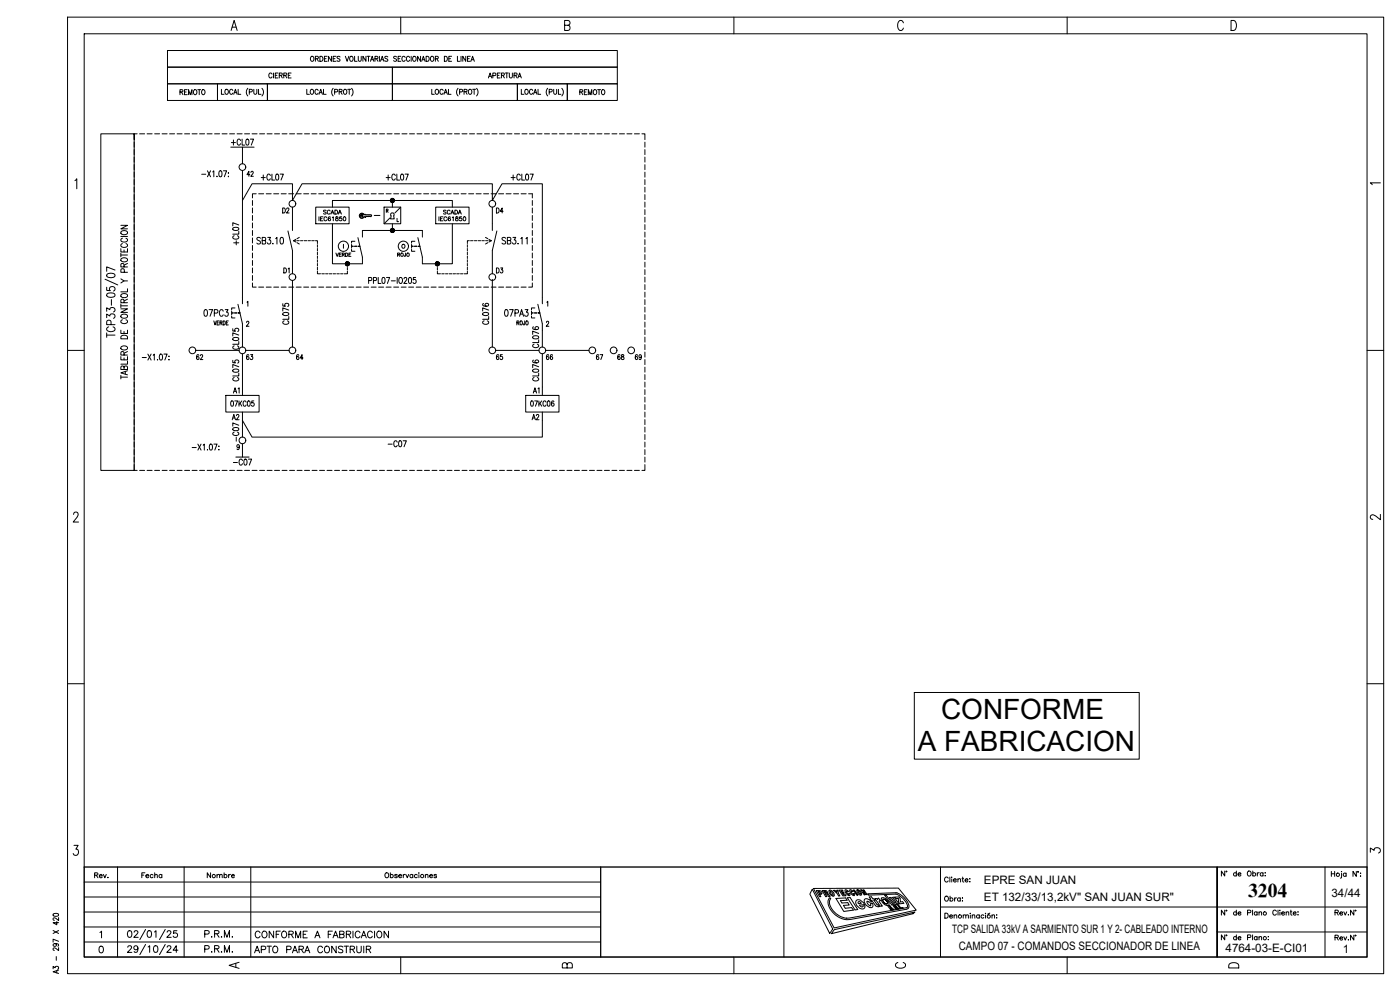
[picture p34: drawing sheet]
<svg xmlns="http://www.w3.org/2000/svg" width="420mm" height="297mm" viewBox="0 0 420 297" stroke-linecap="round" stroke-linejoin="round" font-family="sans-serif">
<defs><g id="words">
<g font-size="8.4">
<text x="282.4" y="215.8">CONFORME</text>
<text x="275.5" y="225.5">A FABRICACION</text>
</g>
<text font-size="5.9" x="374.6" y="269.1">3204</text>
<g font-size="5.3">
<text x="75.5" y="287.2">APTO PARA CONSTRUIR</text>
<text x="75.8" y="282.6">CONFORME A FABRICACION</text>
</g>
<g font-size="4.9">
<text x="68.4" y="44.8">+CL07</text>
<text x="77.6" y="55.4">+CL07</text>
<text x="115" y="55.4">+CL07</text>
<text x="152.4" y="55.4">+CL07</text>
<text x="87.8" y="65.3" transform="rotate(-90 87.8 65.3)">D2</text>
<text x="148.2" y="65.3">D4</text>
<text x="73" y="74.8" transform="rotate(-90 73 74.8)">+CL07</text>
<text x="152" y="83.3" transform="rotate(-90 152 83.3)">D3</text>
<text x="60.3" y="96">07PC3</text>
<text x="150.6" y="96">07PA3</text>
<text x="73" y="119.2" transform="rotate(-90 73 119.2)">A1</text>
<text x="159.1" y="119.2">A1</text>
<text x="73" y="133.7" transform="rotate(-90 73 133.7)">-C07</text>
<text x="115.7" y="135.1">-C07</text>
<text x="69.1" y="140.8">-C07</text>
<text x="410.3" y="157.3">2</text>
<text x="410.3" y="257.2">3</text>
<text x="67.7" y="291.7">A</text>
<text x="167.9" y="291.7">B</text>
<text x="267.8" y="291.7">C</text>
<text x="367.9" y="291.7">D</text>
</g>
<g font-size="4.4">
<text x="173.2" y="29.6">REMOTO</text>
<text x="73.4" y="54">42</text>
<text x="87.8" y="83.3" transform="rotate(-90 87.8 83.3)">D1</text>
<text x="58.2" y="109">62</text>
<text x="73" y="109">63</text>
<text x="88.2" y="109">64</text>
<text x="148.2" y="109">65</text>
<text x="163" y="109">66</text>
<text x="178.2" y="109">67</text>
<text x="184.5" y="109">68</text>
<text x="189.8" y="109">69</text>
<text x="68.8" y="127">A2</text>
<text x="158.8" y="127">A2</text>
<text x="27.5" y="264.6">Rev.</text>
<text x="41.6" y="264.6">Fecha</text>
<text x="61.4" y="264.6">Nombre</text>
</g>
<g font-size="3.5">
<text x="410.3" y="56.8">1</text>
<text x="295.3" y="265.3">EPRE SAN JUAN</text>
<text x="399.6" y="269.1">34/44</text>
<text x="295.3" y="270.3">ET 132/33/13,2kV&quot; SAN JUAN SUR&quot;</text>
<text x="285.8" y="279.8">TCP SALIDA 33kV A SARMIENTO SUR 1 Y 2- CABLEADO INTERNO</text>
<text x="287.8" y="284.9">CAMPO 07 - COMANDOS SECCIONADOR DE LINEA</text>
<text x="367.8" y="285.7">4764-03-E-CI01</text>
<text x="403" y="285.9">1</text>
</g>
</g></defs>
<!-- layer: 0 -->
<g fill="none" stroke="#000" stroke-width=".3">
<path d="M20.3 5.1h395v287h-395zM25.3 10.1h385v277h-385zM69.4 9.1l.9-3 .9 3M69.7 8.1h1.1M120.3 5.1v5M169.5 7.6h1a.73 .73 0 0 0 .6-.7 .73 .73 0 0 0-.6-.8h-1v3h1a.81 .81 0 0 0 .6-.7 .81 .81 0 0 0-.6-.8M220.3 5.1v5M271.1 6.9a.8 .8 0 0 0-1.2-.6 2 2 0 0 0 .2 2.8 .86 .86 0 0 0 1-.7M320.3 5.1v5M369.5 6.1h.8a1.76 1.76 0 0 1 0 3h-.8zM22.5 54.2l.5-.6v3M40.3 42.7v1.5"/>
<path d="M40.3 44.9v1.5M40.3 47.1v1.5M40.3 49.4v1.5M40.3 51.6v1.5M40.3 53.9v1.5M40.3 56.2v1.4M40.3 58.4v1.5M41.2 40.2h-.9v100.9h-10v-100.9h10v1.7M41.9 40.2h1.5M44.1 40.2h1.5M46.4 40.2h1.5M48.7 40.2h1.5"/>
<path d="M50.9 40.2h1.5M53.1 40.2h1.5M55.4 40.2h1.5M57.7 40.2h1.5M59.9 40.2h1.5M60.5 52.3h1.3M62.2 40.2h1.4M62.2 51.2l1 1.8M63.2 51.2l-1 1.8M63.8 51.6l.4-.4v1.8M64.4 40.2h1.5M65.1 52.9v.1z"/>
<path d="M65.9 51.3l.2-.1a1.02 1.02 0 0 1 0 1.8l-.4-.3v-.4zM66.6 40.2h1.5M67 51.2h1l-.7 1.8M68.6 51.8v.2zM68.6 52.9v.1zM72.8 44.2v4.9M72.8 51.1v40M76.9 58.1h-1.1v1.3M77.6 58.1h1.5M77.9 40.2h1.5M79.9 58.1h1.5M80.2 40.2h1.5"/>
<path d="M82.1 58.1h1.5M82.4 40.2h1.5M84.4 58.1h1.5M84.7 40.2h1.4M86.6 58.1h1.5M86.9 40.2h1.5M88.9 58.1h1.5M89.1 40.2h1.5M91.1 58.1h1.5M91.4 40.2h1.5M93.4 58.1h1.5M93.7 40.2h1.5"/>
<path d="M95.6 58.1h1.5M95.9 40.2h1.5M97.9 58.1h1.5M98.1 40.2h1.5M100.1 58.1h1.5M100.4 40.2h1.5M102.4 58.1h1.5M102.7 40.2h1.5M104.6 58.1h1.5M104.9 40.2h1.5M106.9 58.1h1.5M107.2 40.2h1.4"/>
<path d="M109.1 58.1h1.5M109.4 40.2h1.5M111.4 58.1h1.5M111.6 40.2h1.5M113.6 58.1h1.5M113.9 40.2h1.5M115.9 58.1h1.5M116.2 40.2h1.5M118.1 58.1h1.5M118.4 40.2h1.5M120.4 58.1h1.5M120.6 40.2h1.5"/>
<path d="M122.6 58.1h1.5M122.9 40.2h1.5M124.9 58.1h1.5M125.2 40.2h1.5M127.1 58.1h1.5M127.4 40.2h1.5M129.4 58.1h1.5M129.7 40.2h1.4M131.6 58.1h1.5M131.9 40.2h1.5M133.9 58.1h1.5M134.1 40.2h1.6"/>
<path d="M136.1 58.1h1.5M136.4 40.2h1.5M138.4 58.1h1.5M138.7 40.2h1.5M140.6 58.1h1.5M140.9 40.2h1.5M142.9 58.1h1.5M143.1 40.2h1.5M145.1 58.1h1.5M145.4 40.2h1.5M147.4 58.1h1.5M147.7 40.2h1.5"/>
<path d="M149.6 58.1h1.5M149.9 40.2h1.5M151.9 58.1h1.5M152.1 40.2h1.5M154.1 58.1h1.5M154.4 40.2h1.5M156.4 58.1h1.5M156.6 40.2h1.6M158.6 58.1h1.2v1.3M158.9 40.2h1.5M161.2 40.2h1.5M163.4 40.2h1.5"/>
<path d="M165.6 40.2h1.5M167.9 40.2h1.5M170.2 40.2h1.5M172.4 40.2h1.5M174.6 40.2h1.5M176.9 40.2h1.5M179.1 40.2h1.6M181.4 40.2h1.5M183.7 40.2h1.4M185.9 40.2h1.5M188.1 40.2h1.5M190.4 40.2h1.5"/>
<path d="M192.7 40.2h.8v1.7M193.5 42.7v1.5M193.5 44.9v1.5M193.5 47.1v1.5M193.5 49.4v1.5M193.5 51.6v1.5M193.5 53.9v1.5M193.5 56.2v1.4M193.5 58.4v1.5M40.3 60.6v1.5M40.3 62.9v1.5M40.3 65.2v1.5"/>
<path d="M40.3 67.4v1.5M40.3 69.6v1.5M40.3 71.9v1.5M40.3 74.1v1.5M40.3 76.4v1.5M40.3 78.7v1.4M72.8 60.2l2.8-5.1h12.2v5.1l2.8-5.1h57.2v5.1l2.9-5.1h12.1v36M75.8 60.2v1.4M75.8 62.4v1.5M75.8 64.6v1.5M75.8 66.9v1.5M75.8 69.2v1.5"/>
<path d="M75.8 71.4v1.5M75.8 73.6v1.5M75.8 75.9v1.5M75.8 78.1v1.6M78.2 71.5l-.4-.3-.7 .3 .2 .5 .9 .6v.3l-.4 .3-.7-.3M78.7 72.2l.9-.1v-.8l-.9-.1v2l1-.2v-.6l-.3-.2M80.4 71.2h.8l-.5 .8a.59 .59 0 0 1 .5 .9 .59 .59 0 0 1-1-.1M81.9 73v.2zM82.7 71.6l.4-.4v2M84.3 71.3h.6l.1 .3v1.2l-.4 .4-.3-.1-.2-.3-.1-.7zM86.4 69.3l1.4 5.8v7M87.8 62.1v7.1"/>
<path d="M88.1 72.2l.7 .4M88.1 72.2h.6M88.8 71.8l-.7 .4M89.1 72.2h.7M89.1 72.8l.7 .4M89.8 71.2l-.7 .4M90.2 72.2h.7M91.3 72.2h.7M92.4 72.2h.8M93.5 72.2h.8M94.7 72.2h.6v.9M94.8 62.1h10v5h-10z"/>
<path d="M95.3 73.4v.8M95.3 74.5v.8M95.3 75.7v.7M95.3 76.8v.8M95.3 77.9v.8M95.3 79.1v.7M95.7 65v1.3M96.2 65.6h.5M96.9 65h-.7v1.3h.7M97.9 63.2l-.7-.1-.1 .3 .7 .3 .1 .4-.3 .1-.5-.1M98.1 65.3a.43 .43 0 0 0-.5-.3 .43 .43 0 0 0-.4 .5 .49 .49 0 0 0 .2 .6 .49 .49 0 0 0 .6 0l.1-.1M99.1 63.3a.44 .44 0 0 0-.5-.2 .44 .44 0 0 0-.4 .4v.3a.44 .44 0 0 0 .4 .4 .44 .44 0 0 0 .5-.2"/>
<path d="M99.2 65.2l-.1-.1a.52 .52 0 0 0-.7 .5 .52 .52 0 0 0 .8 .5 .37 .37 0 0 0-.2-.6 .37 .37 0 0 0-.5 .3M99.3 64.2l.5-1.1 .4 1.1M99.5 63.8h.5M99.7 65.3l.3-.3v1.3M99.8 62.1v-1.9h36v1.9M99.8 67.1v12h9v-1.9l-1.4-5.9M100.5 63.1h.4a.63 .63 0 0 1 .4 .5 .63 .63 0 0 1-.4 .6h-.4zM100.8 75.9l.4 1 .4-1M100.8 65.1v.3a.49 .49 0 0 1 .6 .2 .49 .49 0 0 1 0 .6l-.4 .1-.3-.3 .2-.4 .5-.3v-.2zM101.5 64.2l.5-1.1 .5 1.1M101.7 63.8h.6M101.8 76.4h.4"/>
<path d="M102.4 75.9h-.6v1h.6M102.5 65h-.5l-.1 .6a.43 .43 0 0 1 .7 0 .43 .43 0 0 1-.1 .6 .43 .43 0 0 1-.7-.2M102.7 76.4l.6-.1v-.3l-.6-.1v1M103 76.4l.4 .5M103.1 73.3v1.2M103.7 75.9h.3a.54 .54 0 0 1 .4 .5 .54 .54 0 0 1-.4 .5h-.3zM104.3 79.1v.8M104.7 76.4h.4M105.3 75.9h-.6v1h.6M105.5 74.8v.6h1M105.5 73.3v.6h.5h-.5v.6M106.4 73.9h.7"/>
<path d="M106.5 72.4h-1v.6M107.5 73.9h.5h-.5M108 64.3l.7-.3 .6 .4h2.1l.1 .2-.2 .4-1.3-.1-.3 .4-.4-.3a.78 .78 0 0 1-1.1 .4 .78 .78 0 0 1-.2-1.1zM108.6 64.3h.3v.8h-.3zM108.8 71.1v-1.9h18v1.9M109.2 64.4a.69 .69 0 0 0-1-.2 .69 .69 0 0 0 0 1.1 .69 .69 0 0 0 1-.3M109.5 64.8h1.9M112.3 64.6h1.7M115.3 62.1h5v5h-5zM115.9 63.2h.5v-.4l-.5-.1v1M116.2 63.2l.3 .5M117 65.4l-1.7 1.7"/>
<path d="M117.4 64.8a.54 .54 0 0 1 0-.8 .54 .54 0 0 1 .7 0 .54 .54 0 0 1 0 .8M117.4 64.8l-.2 .9h1.1l-.2-.9M117.8 60.2v1.9M117.8 67.1v2.1M119.2 65.5v1h.4M119.3 76.4l.6-.1v-.3l-.6-.1v1M119.6 76.4l.4 .5M120.3 62.1l-1.8 1.8M121.7 75.9v.9l-.4 .1v-.3M123.5 74.8v.6h1M123.5 73.3v.6h.5h-.5v.6M124.4 73.9h.7"/>
<path d="M124.5 72.4h-1v.6M125.5 73.9h.5h-.5M130.8 62.1h10v5h-10zM131.3 79.1v.8M131.7 65v1.3M132.2 65.6h.4M132.9 65h-.7v1.3h.7M133.9 63.2l-.7-.1-.1 .3 .7 .3 .1 .4-.3 .1-.5-.1M134.1 65.3a.49 .49 0 0 0-.7-.2 .49 .49 0 0 0-.2 .7 .45 .45 0 0 0 .4 .5 .45 .45 0 0 0 .5-.3M135.1 63.3a.44 .44 0 0 0-.5-.2 .44 .44 0 0 0-.4 .4v.3a.44 .44 0 0 0 .4 .4 .44 .44 0 0 0 .5-.2M135.2 65.2l-.3-.2a.54 .54 0 0 0-.5 .7 .54 .54 0 0 0 .8 .4 .37 .37 0 0 0-.2-.6 .37 .37 0 0 0-.5 .3M135.3 64.2l.5-1.1 .4 1.1"/>
<path d="M135.5 63.8h.6M135.7 65.3l.3-.3v1.3M135.8 67.1v12h-9v-1.9l-1.4-5.9M136.5 63.1h.4a.63 .63 0 0 1 .4 .5 .63 .63 0 0 1-.4 .6h-.4zM136.8 65.1v.3l.7 .4a.4 .4 0 0 1-.4 .5 .4 .4 0 0 1-.4-.5l.7-.5-.2-.3zM137.5 64.2l.5-1.1 .4 1.1M137.7 63.8h.6M138.5 65h-.5l-.1 .6a.43 .43 0 0 1 .7 0 .43 .43 0 0 1-.1 .6 .43 .43 0 0 1-.6-.2M140.3 73.4v.8M140.3 74.5v.8M140.3 75.7v.7M140.3 76.8v.8"/>
<path d="M140.3 77.9v.8M140.3 79.1v.7M140.9 72.2h-.6v.9M141.2 72.2h.8M142.4 72.2h.7M143.5 72.2h.7M144.6 72.2h.7M145.7 71.2l.7 .4M145.7 72.2h.8M146.4 72.8l-.7 .4M146.7 71.8l.7 .4M146.8 72.2h.6"/>
<path d="M147.4 72.2l-.7 .4M147.8 62.1v7.1M149.1 69.3l-1.3 5.8v7M151.7 71.5l-.3-.3-.7 .3 .1 .5 .9 .6v.3l-.3 .3-.7-.3M152.3 72.2l.9-.1v-.8l-.9-.1v2l1-.2v-.6l-.4-.2M153.9 71.2h.9l-.5 .8a.59 .59 0 0 1 .5 .9 .59 .59 0 0 1-1-.1M155.5 73v.2zM156.3 71.6l.4-.4v2M157.8 71.6l.4-.4v2M159.8 60.2v1.4M159.8 62.4v1.5M159.8 64.6v1.5"/>
<path d="M159.8 66.9v1.5M159.8 69.2v1.5M159.8 71.4v1.5M159.8 73.6v1.5M159.8 75.9v1.5M159.8 78.1v1.6M193.5 60.6v1.5M193.5 62.9v1.5M193.5 65.2v1.5M193.5 67.4v1.5M193.5 69.6v1.5M193.5 71.9v1.5"/>
<path d="M193.5 74.1v1.5M193.5 76.4v1.5M193.5 78.7v1.4M31.5 83.8l3.8 1.7M32 95.3v-1l1 .5a.74 .74 0 0 1 1.1-.6 .74 .74 0 0 1 0 1.3M32 93.4v-1l1 .5a.74 .74 0 0 1 1.1-.6 .74 .74 0 0 1 0 1.3M32 86.2v.9l1.1 .1a.76 .76 0 0 1 .1-1 .76 .76 0 0 1 1 0 .76 .76 0 0 1 .1 1l-.2 .1M32 99.9v1.3M32.1 88.2l1-.3a1.16 1.16 0 0 1 1.4 .6v.1a1.63 1.63 0 0 1-2.5 0zM32.1 82.3l1-.3a1.22 1.22 0 0 1 1.4 .6v.1a1.63 1.63 0 0 1-2.5 0zM32.6 98.1a.74 .74 0 0 0-.6 .9 .74 .74 0 0 0 1 .5h.6a.74 .74 0 0 0 .9-.5 .74 .74 0 0 0-.6-.9M33.3 97.4v-.9a.69 .69 0 0 0-.6-.4 .69 .69 0 0 0-.7 .4v.9h2.5"/>
<path d="M33.4 89.9v1.7M34.5 81l-2.5-.9v1.3M40.3 80.9v1.5M40.3 83.1v1.5M40.3 85.4v1.5M40.3 87.7v1.5M40.3 89.9v1.5M40.3 92.1v1.5M40.3 94.4v1.5M40.3 96.6v1.5M40.3 98.9v1.5M69.9 98.6v.7l.7 .1a.53 .53 0 0 1 .1-.8 .53 .53 0 0 1 .7 .1 .53 .53 0 0 1-.1 .7"/>
<path d="M71.4 91.3l1.4 5.9v6.9M71.5 93.9h.5h-.5M74 96.8l.2-.4 .5 .3-.8 1.2h.8M74.1 90.7l.3-.3v1.5M75.8 84.9v1.2h1.1M75.8 80.4v1.5M75.8 82.7v1.4M77.6 86.1h1.5M79.9 86.1h1.5M82.1 86.1h1.5M84.4 86.1h1.5M84.9 91.1v.7l.7 .1a.53 .53 0 0 1 .1-.8 .53 .53 0 0 1 .7 .1 .53 .53 0 0 1-.1 .7"/>
<path d="M85 93.9l.9-.2 .8 .4a1 1 0 0 1-.9 .6 1 1 0 0 1-.9-.6zM85.3 96.3a.53 .53 0 0 0-.4 .6 .53 .53 0 0 0 .6 .4h.5a.54 .54 0 0 0 .7-.4 .54 .54 0 0 0-.5-.6M86.6 86.1h1.5M86.7 95v.8h-1.8M86.7 93l-1.8-.6v.9M87.8 84.1v20M88.9 86.1h1.5M91.1 86.1h1.5M93.4 86.1h1.5M95.3 81.3v.8h.9M95.3 80.2v.7M95.6 86.1h1.5"/>
<path d="M96.6 82.1h.7M97.7 82.1h.8M97.9 86.1h1.5M98.8 82.1h.8M100 82.1h.7M100.1 86.1h1.5M101.1 82.1h.7M102.2 82.1h.7M102.4 86.1h1.5M104.3 81.4v.7h-1M104.3 80.3v.7M104.6 86.1h1.5"/>
<path d="M106.9 86.1h1.5M109.1 86.1h1.5M110.6 84.2l.9-.1v-.8l-.9-.1v1.8M111.4 86.1h1.5M112.1 84.2l.8-.1v-.8l-.8-.1v1.8M113.5 83.2v1.8h.8M113.6 86.1h1.5M114.8 83.3l.2-.1a1 1 0 0 1 .6 .9 1 1 0 0 1-.6 .9l-.4-.7zM115.9 86.1h1.5M116 83.2h.9l-.6 1.8M117.4 84.3h1.3M118.1 86.1h1.5"/>
<path d="M119.2 83.2v1.8M120 83.3l.1-.1a.92 .92 0 0 1 .7 .9 .92 .92 0 0 1-.7 .9 1.21 1.21 0 0 1-.1-1.7zM120.4 86.1h1.5M121.3 83.7l.2-.5 .6 .4-.9 1.4h.9M122.6 86.1h1.5M122.8 83.3l.2-.1a1 1 0 0 1 .5 .9 1 1 0 0 1-.5 .9l-.4-.7zM124.7 83.2h-.6l-.1 .8a.54 .54 0 0 1 .8 0 .54 .54 0 0 1-.1 .8 .54 .54 0 0 1-.8-.1M124.9 86.1h1.5M127.1 86.1h1.5M129.4 86.1h1.5M131.3 81.4v.7h.9M131.3 80.3v.7"/>
<path d="M131.6 86.1h1.5M132.6 82.1h.7M133.7 82.1h.7M133.9 86.1h1.5M134.8 82.1h.8M135.9 82.1h.8M136.1 86.1h1.5M137.1 82.1h.7M138.2 82.1h.8M138.4 86.1h1.5M140.3 81.3v.8h-1M140.3 80.2v.7"/>
<path d="M140.6 86.1h1.5M142.9 86.1h1.5M144.9 93.9l1-.2 .8 .4a1 1 0 0 1-.9 .6 1 1 0 0 1-.9-.6zM145.1 91.1l-.2 .2a1.03 1.03 0 0 0 1.8 .1 .51 .51 0 0 0-.8-.4 .51 .51 0 0 0-.1 .8l.3 .1M145.1 86.1h1.5M145.3 96.3a.54 .54 0 0 0-.4 .6 .54 .54 0 0 0 .7 .4h.4a.53 .53 0 0 0 .6-.4 .53 .53 0 0 0-.4-.6M146.7 95v.8h-1.8M146.7 93l-1.8-.6v.9M147.4 86.1h1.5M147.8 84.1v20M149.6 86.1h1.5M151.9 86.1h1.5"/>
<path d="M154.1 86.1h1.5M156.4 86.1h1.5M159.8 84.9v1.2h-1.2M159.8 80.4v1.5M159.8 82.7v1.4M160.1 98.1l-.2 .2a1.03 1.03 0 0 0 1.8 .1 .54 .54 0 0 0-.7-.4 .54 .54 0 0 0-.4 .7l.5 .2M161.4 91.3l1.4 5.9v6.9M161.5 93.9h.5h-.5M164 96.8l.2-.4 .5 .3-.8 1.2h.8M164.1 90.7l.3-.3v1.5M193.5 80.9v1.5M193.5 83.1v1.5"/>
<path d="M193.5 85.4v1.5M193.5 87.7v1.5M193.5 89.9v1.5M193.5 92.1v1.5M193.5 94.4v1.5M193.5 96.6v1.5M193.5 98.9v1.5M20.3 105.1h5M32 100.5h2.5M40.3 101.1v1.5M40.3 103.4v1.5M40.3 105.6v1.5"/>
<path d="M40.3 107.9v1.5M40.3 110.2v1.5M40.3 112.4v1.5M40.3 114.6v1.5M40.3 116.9v1.5M40.3 119.1v1.6M42.7 107.3h1.2M44.4 106.2l1 1.8M45.4 106.2l-1 1.8M46 106.6l.3-.4v1.8M47.3 107.9v.1zM48 106.3l.2-.1a1 1 0 0 1 .6 .9 1 1 0 0 1-.6 .9l-.4-.7z"/>
<path d="M49.2 106.2h1l-.7 1.8M50.7 106.8h.1M50.7 107.9v.1zM58.8 105.1h13M67.8 118.6h10v5h-10zM69.9 108.1v.7l.7 .1a.53 .53 0 0 1 .1-.8 .53 .53 0 0 1 .7 .1 .53 .53 0 0 1-.1 .7M69.9 110.9l1-.2 .8 .4a1 1 0 0 1-.9 .6 1 1 0 0 1-.9-.6zM69.9 101.4l1-.2 .8 .4a1 1 0 0 1-.9 .6 1 1 0 0 1-.9-.6zM70.3 113.3a.53 .53 0 0 0-.4 .6 .53 .53 0 0 0 .6 .4h.5a.53 .53 0 0 0 .7-.4 .53 .53 0 0 0-.5-.6M70.3 103.8a.52 .52 0 0 0-.4 .6 .52 .52 0 0 0 .6 .4h.5a.52 .52 0 0 0 .7-.4 .52 .52 0 0 0-.5-.6M71.7 112v.8h-1.8M71.7 110l-1.8-.6v.9"/>
<path d="M71.7 102.5v.8h-1.8M71.7 100.5l-1.8-.6v.9M72.8 106.2v9.9M73.8 105.1h13M148.8 105.1h13M157.8 118.6h10v5h-10zM159.9 100.9l1-.2 .8 .4a1 1 0 0 1-.9 .6 1 1 0 0 1-.9-.6zM159.9 110.9l1-.2 .8 .4a1 1 0 0 1-.9 .6 1 1 0 0 1-.9-.6zM160.1 108.1l-.2 .2a1.03 1.03 0 0 0 1.8 .1 .51 .51 0 0 0-.8-.4 .51 .51 0 0 0-.1 .8l.3 .1M160.3 103.3a.53 .53 0 0 0-.4 .6 .53 .53 0 0 0 .6 .4h.5a.53 .53 0 0 0 .7-.4 .53 .53 0 0 0-.5-.6M160.3 113.3a.53 .53 0 0 0-.4 .6 .53 .53 0 0 0 .6 .4h.5a.53 .53 0 0 0 .7-.4 .53 .53 0 0 0-.5-.6M161.7 102v.8h-1.8"/>
<path d="M161.7 100.1l-1.8-.7v.9M161.7 112v.8h-1.8M161.7 110l-1.8-.6v.9M162.8 106.2v9.9M163.8 105.1h13M193.5 101.1v1.5M193.5 103.4v1.5M193.5 110.2v1.5M193.5 112.4v1.5M193.5 114.6v1.5M193.5 116.9v1.5M193.5 119.1v1.6"/>
<path d="M410.3 105.1h5M40.3 139.4v1.7h.9M40.3 121.4v1.5M40.3 123.6v1.5M40.3 125.9v1.5M40.3 128.1v1.5M40.3 130.4v1.5M40.3 132.7v1.4M40.3 134.9v1.5M40.3 137.1v1.5M57.7 134.3h1.2M59.4 133.2l.9 1.8"/>
<path d="M60.3 133.2l-.9 1.8M61 133.6l.3-.4v1.8M62.3 134.9v.1zM63 133.3l.2-.1a1.02 1.02 0 0 1 0 1.8l-.3-.3-.1-.4zM64.2 133.2h.9l-.6 1.8M65.7 133.8v.2zM65.7 134.9v.1zM69.4 120.4l.2-.1a.88 .88 0 0 1 .5 .8 .88 .88 0 0 1-.5 .8l-.4-.7zM70.5 120.3h.8l-.6 1.6M71.7 120.3v1.6M72 121l.6 .9M72.6 120.3l-.9 1"/>
<path d="M72.8 126.2l2.8 4.9h87.2v-4.9M72.8 133.1v4M73.9 120.7a.47 .47 0 0 0-.6-.4 .47 .47 0 0 0-.3 .6v.4a.47 .47 0 0 0 .3 .6 .47 .47 0 0 0 .6-.4M74.4 120.4l.2-.1a.87 .87 0 0 1 .5 .8 .87 .87 0 0 1-.5 .8l-.4-.7zM76.2 120.3h-.6l-.1 .7a.47 .47 0 0 1 .7 0 .47 .47 0 0 1-.1 .7 .47 .47 0 0 1-.6-.1M159.4 120.4l.2-.1a.88 .88 0 0 1 .5 .8 .88 .88 0 0 1-.5 .8l-.4-.7zM160.5 120.3h.8l-.6 1.6M161.7 120.3v1.6M162 121l.6 .9M162.6 120.3l-.9 1M163.9 120.7a.47 .47 0 0 0-.6-.4 .47 .47 0 0 0-.3 .6v.4a.47 .47 0 0 0 .3 .6 .47 .47 0 0 0 .6-.4M164.4 120.4l.2-.1a.88 .88 0 0 1 .5 .8 .88 .88 0 0 1-.5 .8l-.4-.7z"/>
<path d="M166.2 120.5l-.2-.2a.91 .91 0 0 0-.1 1.6 .46 .46 0 0 0 .4-.7 .46 .46 0 0 0-.7-.1l-.1 .2M193.5 139.4v1.7h-.8M193.5 121.4v1.5M193.5 123.6v1.5M193.5 125.9v1.5M193.5 128.1v1.5M193.5 130.4v1.5M193.5 132.7v1.4M193.5 134.9v1.5M193.5 137.1v1.5M22.1 154.3l.2-.5 .7-.2 .3 .3 .1 .6-1.4 2.1h1.6M41.9 141.1h1.5"/>
<path d="M44.1 141.1h1.5M46.4 141.1h1.5M48.7 141.1h1.5M50.9 141.1h1.5M53.1 141.1h1.5M55.4 141.1h1.5M57.7 141.1h1.5M59.9 141.1h1.5M62.2 141.1h1.4M64.4 141.1h1.5M66.6 141.1h1.5M77.9 141.1h1.5"/>
<path d="M80.2 141.1h1.5M82.4 141.1h1.5M84.7 141.1h1.4M86.9 141.1h1.5M89.1 141.1h1.5M91.4 141.1h1.5M93.7 141.1h1.5M95.9 141.1h1.5M98.1 141.1h1.5M100.4 141.1h1.5M102.7 141.1h1.5M104.9 141.1h1.5"/>
<path d="M107.2 141.1h1.4M109.4 141.1h1.5M111.6 141.1h1.5M113.9 141.1h1.5M116.2 141.1h1.5M118.4 141.1h1.5M120.6 141.1h1.5M122.9 141.1h1.5M125.2 141.1h1.5M127.4 141.1h1.5M129.7 141.1h1.4M131.9 141.1h1.5"/>
<path d="M134.1 141.1h1.6M136.4 141.1h1.5M138.7 141.1h1.5M140.9 141.1h1.5M143.1 141.1h1.5M145.4 141.1h1.5M147.7 141.1h1.5M149.9 141.1h1.5M152.1 141.1h1.5M154.4 141.1h1.5M156.6 141.1h1.6M158.9 141.1h1.5"/>
<path d="M161.2 141.1h1.5M163.4 141.1h1.5M165.6 141.1h1.5M167.9 141.1h1.5M170.2 141.1h1.5M172.4 141.1h1.5M174.6 141.1h1.5M176.9 141.1h1.5M179.1 141.1h1.6M181.4 141.1h1.5M183.7 141.1h1.4M185.9 141.1h1.5"/>
<path d="M188.1 141.1h1.5M190.4 141.1h1.5M20.3 205.1h5M410.3 205.1h5M22.2 253.6h1.2l-.6 1.2a.88 .88 0 0 1 .7 1.3 .88 .88 0 0 1-1.5 0M120.3 287.1v5M220.3 287.1v5M320.3 287.1v5"/>
<circle cx="72.8" cy="50.1" r="1.01"/>
<circle cx="103.1" cy="73.9" r="1.53"/>
<circle cx="103.4" cy="65.6" r=".55"/>
<circle cx="108.2" cy="64.7" r=".2"/>
<circle cx="120.6" cy="76.4" r=".46"/>
<circle cx="121.1" cy="73.9" r="1.53"/>
<circle cx="121.1" cy="73.8" r=".55"/>
<circle cx="122.4" cy="76.4" r=".46"/>
<circle cx="139.4" cy="65.6" r=".55"/>
</g>
<!-- layer: TEXTOS -->
<g fill="none" stroke="#000" stroke-width=".3">
<path d="M50.3 15.2h135v5h-135zM93.3 17.1l.3-.2a.72 .72 0 0 1 .6 .8 .72 .72 0 0 1-.8 .6l-.2-.5zM94.7 17.6l.7-.1 .1-.5-.8-.1v1.5M95.1 17.6l.5 .8M96 16.9a.77 .77 0 0 1 .9 .7 .77 .77 0 0 1-.9 .8zM97.4 17.6h.5M98.2 16.9h-.8v1.5h.8M99.5 16.9v1.5l-.9-1.5v1.5M100 17.6h.5M100.8 16.9h-.8v1.5h.8M102 17.1l-.3-.2-.6 .2 .2 .4 .7 .5-.3 .4-.6-.2M103.6 16.9l.6 1.5 .5-1.5"/>
<path d="M105.2 17l.1-.1a.72 .72 0 0 1 .7 .8 .72 .72 0 0 1-.8 .6l-.3-.5zM106.4 16.9v1.5h.8M107.5 16.9v1.1l.4 .4 .4-.2 .1-1.3M109.8 16.9v1.5l-.9-1.5v1.5M110.1 16.9h1M110.6 16.9v1.5M111.2 18.4l.5-1.5 .5 1.5M111.4 17.9h.6M112.5 17.6l.8-.1 .1-.5-.9-.1v1.5M113 17.6l.4 .8M113.9 16.9v1.5M114.2 18.4l.5-1.5 .5 1.5"/>
<path d="M114.4 17.9h.6M116.4 17.1l-.3-.2-.6 .2 .1 .4 .8 .5-.3 .4-.6-.2M119 17.1l-.3-.2-.6 .2 .2 .4 .7 .5-.3 .4-.6-.2M119.5 17.6h.5M120.3 16.9h-.8v1.5h.8M121.6 17.3a.5 .5 0 0 0-.6-.4 .5 .5 0 0 0-.4 .6v.3a.5 .5 0 0 0 .4 .6 .5 .5 0 0 0 .6-.4M123 17.3a.5 .5 0 0 0-.6-.4 .5 .5 0 0 0-.4 .6v.3a.5 .5 0 0 0 .4 .6 .5 .5 0 0 0 .6-.4M123.4 16.9v1.5M124.1 17l.1-.1a.72 .72 0 0 1 .7 .8 .72 .72 0 0 1-.8 .6l-.3-.5zM126.2 16.9v1.5l-.9-1.5v1.5M126.5 18.4l.6-1.5 .5 1.5M126.7 17.9h.7"/>
<path d="M127.9 16.9a.77 .77 0 0 1 .9 .7 .77 .77 0 0 1-.9 .8zM129.3 17.1l.3-.2a.72 .72 0 0 1 .6 .8 .72 .72 0 0 1-.8 .6l-.2-.5zM130.7 17.6l.7-.1 .1-.5-.8-.1v1.5M131.1 17.6l.4 .8M133.4 16.9a.77 .77 0 0 1 .9 .7 .77 .77 0 0 1-.9 .8zM134.7 17.6h.5M135.5 16.9h-.8v1.5h.8M137.3 16.9v1.5h.7M138.4 16.9v1.5M139.8 16.9v1.5l-.9-1.5v1.5M140.3 17.6h.5M141.1 16.9h-.8v1.5h.8"/>
<path d="M141.3 18.4l.5-1.5 .6 1.5M141.5 17.9h.7M50.3 25.1h15v5h-15zM50.3 20.2h67.5v4.9h-67.5zM54 27.6l.8-.1v-.5l-.8-.1v1.5M54.5 27.6l.4 .8M55.4 27.6h.5M56.2 26.9h-.8v1.5h.8M56.6 28.4v-1.5l.5 1.5 .5-1.5v1.5M58.3 27a.69 .69 0 0 1 .8 .6 .69 .69 0 0 1-.8 .7l-.2-.5zM59.3 26.9h.9M59.8 26.9v1.5"/>
<path d="M60.8 27l.1-.1a.71 .71 0 0 1 .7 .8 .71 .71 0 0 1-.8 .6l-.3-.5zM65.3 25.1h15v5h-15zM66.5 26.8v1.5h.7M67.7 26.9a.69 .69 0 0 1 .9 .6 .69 .69 0 0 1-.9 .7l-.2-.5zM69.9 27.2a.49 .49 0 0 0-.6-.4 .49 .49 0 0 0-.4 .6v.3a.49 .49 0 0 0 .4 .6 .49 .49 0 0 0 .6-.4M70.1 28.3l.5-1.5 .6 1.5M70.3 27.8h.7M71.5 26.8v1.5h.8M74.4 26.5a1.67 1.67 0 0 0 0 2.3M74.8 27.6l.8-.1 .1-.6-.9-.1v1.5M76.2 26.8v1.1l.4 .4 .4-.2 .1-1.3M77.6 26.8v1.5h.8"/>
<path d="M78.6 26.5a1.62 1.62 0 0 1 0 2.3M80.3 25.1h37.5v5h-37.5zM81.6 22.2a.49 .49 0 0 0-.6-.3 .49 .49 0 0 0-.3 .6v.3a.49 .49 0 0 0 .3 .6 .49 .49 0 0 0 .6-.3M82.1 21.9v1.5M82.6 22.6h.5M83.4 21.9h-.8v1.5h.8M83.8 22.6l.8-.1 .1-.5-.9-.1v1.5M84.3 22.6l.4 .8M85.2 22.6l.8-.1v-.5l-.8-.1v1.5M85.6 22.6l.5 .8M86.5 22.6h.5M87.4 21.9h-.9v1.5h.9"/>
<path d="M92.1 26.8v1.5h.8M93.4 26.9l.1-.1a.71 .71 0 0 1 .7 .8 .71 .71 0 0 1-.8 .6l-.3-.5zM95.5 27.2a.49 .49 0 0 0-.6-.4 .49 .49 0 0 0-.4 .6v.3a.49 .49 0 0 0 .4 .6 .49 .49 0 0 0 .6-.4M95.7 28.3l.6-1.5 .5 1.5M95.9 27.8h.7M97.1 26.8v1.5h.8M100 26.5a1.67 1.67 0 0 0 0 2.3M100.4 27.6l.9-.2v-.5l-.9-.1v1.5M101.8 27.5l.7-.1 .1-.5-.8-.1v1.5M102.2 27.5l.5 .8M103.3 26.9l.2-.1a.71 .71 0 0 1 .6 .8 .71 .71 0 0 1-.8 .6l-.2-.5zM104.3 26.8h1"/>
<path d="M104.8 26.8v1.5M105.5 26.5a1.67 1.67 0 0 1 0 2.3M117.8 20.2h67.5v4.9h-67.5zM117.8 25.1h37.5v5h-37.5zM129.6 26.8v1.5h.7M130.9 26.9l.1-.1a.71 .71 0 0 1 .7 .8 .71 .71 0 0 1-.8 .6l-.3-.5zM133 27.2a.5 .5 0 0 0-.6-.4 .5 .5 0 0 0-.4 .6v.3a.5 .5 0 0 0 .4 .6 .5 .5 0 0 0 .6-.4M133.2 28.3l.5-1.5 .6 1.5M133.4 27.8h.7M134.6 26.8v1.5h.8M137.5 26.5a1.67 1.67 0 0 0 0 2.3M137.9 27.6l.8-.1 .1-.6-.9-.1v1.5"/>
<path d="M139.3 27.5l.8-.1v-.5l-.8-.1v1.5M139.7 27.5l.5 .8M140.8 26.9a.69 .69 0 0 1 .8 .6 .69 .69 0 0 1-.8 .7l-.2-.5zM141.9 26.8h.8M142.3 26.8v1.5M143 26.5a1.67 1.67 0 0 1 0 2.3M146.6 23.4l.5-1.5 .5 1.5M146.8 22.9h.6M147.9 22.7l.8-.1 .1-.6-.9-.1v1.5M149.3 22.6h.5M150.1 21.9h-.8v1.5h.8M150.5 22.6l.7-.1 .1-.5-.8-.1v1.5"/>
<path d="M150.9 22.6l.5 .8M151.7 21.9h.8M152.1 21.9v1.5M152.9 21.9v1.1l.3 .4 .5-.2 .1-1.3M154.3 22.6l.8-.1v-.5l-.8-.1v1.5M154.7 22.6l.5 .8M155.3 25.1h15v5h-15zM155.4 23.4l.5-1.5 .6 1.5M155.6 22.9h.7M156.5 26.8v1.5h.7M157.7 26.9a.69 .69 0 0 1 .9 .6 .69 .69 0 0 1-.9 .7l-.2-.5zM159.9 27.2a.49 .49 0 0 0-.6-.4 .49 .49 0 0 0-.4 .6v.3a.49 .49 0 0 0 .4 .6 .49 .49 0 0 0 .6-.4"/>
<path d="M160.1 28.3l.5-1.5 .6 1.5M160.3 27.8h.7M161.5 26.8v1.5h.8M164.4 26.5a1.67 1.67 0 0 0 0 2.3M164.8 27.6l.8-.1 .1-.6-.9-.1v1.5M166.2 26.8v1.1l.4 .4 .4-.2 .1-1.3M167.6 26.8v1.5h.8M168.6 26.5a1.62 1.62 0 0 1 0 2.3M170.3 25.1h15v5h-15zM36.3 74.6v1h2v-1M36.3 67.6h2l-2 1.1h2M36.3 76v1"/>
<path d="M36.3 76.5h2M36.3 71h2M36.4 77.7a1.12 1.12 0 0 1 1.9 .4 1.1 1.1 0 0 1-1.1 .5 1.1 1.1 0 0 1-.9-.8zM36.4 69.5a1.12 1.12 0 0 1 1.9 .5 1.1 1.1 0 0 1-1.1 .5 1.1 1.1 0 0 1-.9-.8zM36.7 73.1a.59 .59 0 0 0-.4 .7 .59 .59 0 0 0 .7 .4h.5a.59 .59 0 0 0 .8-.4 .59 .59 0 0 0-.5-.7M36.7 71.5a.59 .59 0 0 0-.4 .7 .59 .59 0 0 0 .7 .4h.5a.59 .59 0 0 0 .8-.4 .59 .59 0 0 0-.5-.7M37.2 75v.6M38.3 79l-1.1 .6M36.3 99.1v1h2v-1M36.3 92.7h2l-2 1h2M36.3 91.2v1.1M36.3 91.8h2"/>
<path d="M36.3 83.7l.9 .6M36.4 94.6a1.12 1.12 0 0 1 1.9 .4 1.1 1.1 0 0 1-1.1 .5 1.1 1.1 0 0 1-.9-.8zM36.4 88.4a1.14 1.14 0 0 1 1.9 .5 1.11 1.11 0 0 1-1.1 .4 1.11 1.11 0 0 1-.9-.8zM36.7 95.9a.59 .59 0 0 0-.4 .8 .59 .59 0 0 0 .7 .4h.5a.59 .59 0 0 0 .8-.4 .59 .59 0 0 0-.5-.8M37.2 90.8l-.1-.9h-.7l-.1 .9h2M37.2 80.1l-.1-.9h-.7l-.1 .9h2M37.2 99.4v.7M37.3 81.7l-.1-.9h-.8l-.1 .9h2M38.3 86.6v1h-2M38.3 84.3h-1.1l-.9 .6M38.3 89.8l-1.1 .5M36.3 107v1h2v-1"/>
<path d="M36.3 113.2h2M36.3 112.6v1.1M36.4 104.1a1.12 1.12 0 0 1 1.9 .4 1.1 1.1 0 0 1-1.1 .5 1.1 1.1 0 0 1-.9-.8zM36.4 100.9a1.09 1.09 0 0 1 1.2-.3 1.09 1.09 0 0 1 .7 1.1h-2zM37.2 110.2l.4-.4 .5 .1 .2 .3v.7h-2l.1-.9h.7l.1 .9M37.2 106.5l-.1-.9h-.7l-.1 .9h2M37.2 107.4v.6M37.6 111.5v.7M38.3 111.3l-2 .6 2 .6M38.3 108.4v.9h-2M38.3 105.5l-1.1 .5M15.9 279.2l1.7 .9"/>
<path d="M16 274.2l.9-.2 .7 .4a.92 .92 0 0 1-.8 .5 .92 .92 0 0 1-.9-.5zM17 276.5v1l-1.1-.7h1.7M17.6 275.3v.9l-1.2-.8-.5 .2 .1 .4 .3 .1M17.6 279.2l-1.7 .9M30 279.8l.5-.4v2M38.5 279.3h.5a1.14 1.14 0 0 1 0 1.9h-.2a1.26 1.26 0 0 1-.3-1.9zM40.3 279.7l.1-.4h.6l.4 .5-1.3 1.4h1.4M43.7 278.9l-1.7 3M44.4 279.3h.5a1.14 1.14 0 0 1 0 1.9h-.2a1.26 1.26 0 0 1-.3-1.9zM46.3 279.6l.5-.3v1.9M49.6 278.9l-1.7 3M50.2 279.7l.1-.4h.6l.4 .5-1.2 1.4h1.3"/>
<path d="M53.1 279.3h-1v.8a.7 .7 0 0 1 1 0 .7 .7 0 0 1-.1 1.1 .7 .7 0 0 1-1-.3M15.9 290.7v-.7l.7 .4a.49 .49 0 0 1 .7-.4 .49 .49 0 0 1 0 .8M16.5 283.1l.4 .2a.45 .45 0 0 1-.5 .7 .45 .45 0 0 1-.2-.8l1.3 .1 .1 .3-.3 .3M16.9 287v1.1M17 291.3v.6M17.6 291.1l-1.7 .5 1.7 .5M17.6 284.3v.9l-1.2-.8-.5 .2 .1 .4 .3 .2M17.6 282.4l-1.7-.6v.9M30 284a.63 .63 0 0 1 .9 .3l.1 .5a.87 .87 0 0 1-.7 1.1 1.29 1.29 0 0 1-.3-1.9zM38.3 284.2l.2-.4h.6l.4 .5-1.3 1.5h1.4M41.4 284.4a.63 .63 0 0 1-.8 .6 .63 .63 0 0 1-.3-1 .63 .63 0 0 1 1 0l.1 .4a.96 .96 0 0 1-.8 1.4l-.3-.3M43.7 283.4l-1.7 3"/>
<path d="M44.4 284.1l.5-.3v2M46.3 283.8h.5a1.14 1.14 0 0 1 0 2h-.2a1.26 1.26 0 0 1-.3-2zM49.6 283.4l-1.7 3M50.2 284.2l.1-.4h.6l.4 .5-1.2 1.5h1.3M53.4 285.1h-1.4l.9-1.3v2M61.4 284.8l1.2-.1 .2-.3-.1-.5-1.3-.2v2M61.4 280.3l1.2-.1 .2-.3-.1-.5-1.3-.2v2M63.5 285.6h.1zM63.5 281.1h.1zM64.4 284.7l1.1-.1 .2-.5-.5-.4h-.8v2M64.4 280.2l1.1-.1 .2-.5-.5-.4h-.8v2M65.1 284.7l.6 1"/>
<path d="M65.1 280.2l.6 1M66.4 285.6h.2zM66.4 281.1h.2zM67.3 285.7v-2l.8 2 .8-2v2M67.3 281.2v-2l.8 2 .8-2v2M69.6 285.6h.2zM69.6 281.1h.2z"/>
</g>
<!-- layer: 0 -->
<g fill="#000" stroke="#000" stroke-width=".3">
<path d="M104.3 79.1h.6l-.1 .3zM117.8 69.2h.6l-.1 .2zM117.8 60.2h.6l-.1 .2zM131.3 79.1h.6l-.1 .3z"/>
<path d="M117.3 59.7l-.1 .2 .6 .3zM117.2 59.9l.6 .3h-.6zM117.2 60.2v.2l.6-.2z"/>
<path d="M117.8 59.5v.7l.2-.6zM117.5 59.6l.3-.1v.7zM117.3 59.7l.5 .5-.3-.6z"/>
<path d="M103.7 79.4l.1 .2 .5-.5zM103.8 79.6l.5-.5-.3 .6zM104.3 79.1l-.3 .6h.3z"/>
<path d="M103.8 78.7l-.1 .2 .6 .2zM103.7 78.9l.6 .2h-.6zM103.7 79.1v.3l.6-.3z"/>
<path d="M104.3 79.1v.6h.2zM104.3 79.1l.4 .5-.2 .1zM104.3 79.1l.4 .5 .1-.2z"/>
<path d="M104.3 78.5v.6l.2-.5zM104 78.6l.3-.1v.6zM103.8 78.7l.5 .4-.3-.5z"/>
<path d="M104.3 79.1h.6l-.1-.2zM104.3 79.1l.4-.4 .1 .2zM104.5 78.6l-.2 .5 .4-.4z"/>
<path d="M117.2 69.4l.1 .2 .5-.4zM117.8 69.2l-.3 .5-.2-.1zM117.8 69.2l-.3 .5h.3z"/>
<path d="M117.2 60.4l.1 .2 .5-.4zM117.3 60.6l.5-.4-.3 .5zM117.8 60.2l-.3 .5h.3z"/>
<path d="M117.3 68.7l-.1 .2 .6 .3zM117.2 68.9l.6 .3h-.6zM117.2 69.2v.2l.6-.2z"/>
<path d="M117.8 69.2v.5h.2zM117.8 69.2l.4 .4-.2 .1zM117.8 69.2l.4 .4 .1-.2z"/>
<path d="M117.8 60.2v.5h.2zM117.8 60.2l.4 .4-.2 .1zM117.8 60.2l.4 .4 .1-.2z"/>
<path d="M117.8 68.5v.7l.2-.6zM117.5 68.6l.3-.1v.7zM117.3 68.7l.5 .5-.3-.6z"/>
<path d="M117.8 69.2h.6l-.1-.3zM117.8 69.2l.4-.5 .1 .2zM118 68.6l-.2 .6 .4-.5z"/>
<path d="M117.8 60.2h.6l-.1-.3zM118.2 59.7l.1 .2-.5 .3zM118 59.6l-.2 .6 .4-.5z"/>
<path d="M130.7 79.4l.1 .2 .5-.5zM130.8 79.6l.5-.5-.3 .6zM131.3 79.1l-.3 .6h.3z"/>
<path d="M130.8 78.7l-.1 .2 .6 .2zM130.7 78.9l.6 .2h-.6zM130.7 79.1v.3l.6-.3z"/>
<path d="M131.3 79.1v.6h.2zM131.3 79.1l.4 .5-.2 .1zM131.3 79.1l.4 .5 .1-.2z"/>
<path d="M131.3 78.5v.6l.2-.5zM131 78.6l.3-.1v.6zM130.8 78.7l.5 .4-.3-.5z"/>
<path d="M131.3 79.1h.6l-.1-.2zM131.3 79.1l.4-.4 .1 .2zM131.5 78.6l-.2 .5 .4-.4z"/>
</g>
<!-- layer: rotulo -->
<path d="M25.3 260.1h385" fill="none" stroke="#000" stroke-width=".4"/>
<g fill="none" stroke="#000" stroke-width=".3">
<path d="M25.3 260.1v27h385v-27M25.3 278.1h155M25.3 273.6h155M25.3 269.1h155M25.3 264.6h155M35.3 260.1v27M55.3 260.1v27M75.3 260.1v27M117.2 262.6a.48 .48 0 0 1 .7-.1 .48 .48 0 0 1 0 .7 .48 .48 0 0 1-.7-.1M117.2 261.9v1.5M119.2 262.6l-.3-.2-.5 .2 .8 .3v.4l-.8-.2M119.6 262.8h.9a.5 .5 0 0 0-.8-.2 .5 .5 0 0 0 0 .8 .5 .5 0 0 0 .8-.3"/>
<path d="M121 262.4v1M121.6 262.4l-.6 .4M121.8 262.4l.4 1 .5-1M123.9 262.6a.48 .48 0 0 0-.7-.1 .48 .48 0 0 0 0 .7 .48 .48 0 0 0 .7-.1M123.9 262.4v1M125.2 262.6a.48 .48 0 0 0-.7-.1 .48 .48 0 0 0 0 .7 .48 .48 0 0 0 .7-.1M125.7 261.9h.1M125.7 262.4v1M127.6 262.7l.4-.3h.4l.1 1M127.6 262.4v1M128.9 262.8h.9a.5 .5 0 0 0-.8-.2 .5 .5 0 0 0 0 .8 .5 .5 0 0 0 .8-.3M131 262.6l-.3-.2-.5 .2 .8 .3v.4l-.5 .1-.3-.3"/>
<path d="M180.3 260.1v27M235.3 260.1v27M243.8 266.8l6.1 11.9-.9 1.4-6-11.8zM244.1 266.6l25.5-.1 5.4 6.6-24.7 5.3zM245 267.2h1a.62 .62 0 0 1 .6 .4 .62 .62 0 0 1-.2 .7h-.5l.5 .7h-.5zM245.5 267.5h.5l.2 .5h-.4zM247.8 267.9l.2-.2-.2-.2-.6-.1 .4 .6h.2M248.2 268.3l-.5-.1 .5 .8h-.4M248.3 268.4l.4 .6h.4l-.8-.9-.2-.7-1.4-.2 1.1 1.8M248.9 267.1a1.38 1.38 0 0 1 1.4 1.8 1.38 1.38 0 0 1-1.4-1.8zM249.2 267.4l.6 .5 .2 .8-.6-.5zM250.2 267.1h.4l.6 .6-.1-.6h.4l.1 .9 .5 .8h-.4l-.4-.6z"/>
<path d="M250.4 278.9l24.2-5.3-.6 .6-24.5 5.9zM250.9 269.6l2.9-.2 .4 .7-2 .1 .5 .7 1.7-.1 .5 .7-1.8 .2 .6 .8 1.9-.2 .5 .8-2.9 .4zM251.8 267.1l1-.1 .2 .4h-.6l.3 .4 .5-.1 .2 .3h-.5l.2 .5 .6-.1 .2 .4h-.9zM254.1 275.5h.1M254.3 269.4l.8-.1 2.3 3.6-.8 .1zM254.7 268.1v.3l-.7-1.1 .4 .3 .2-.2-.8-.4a1.22 1.22 0 0 0 1 1.7l.3-.2-.1-.4h-.3M256.1 267h.3l1 1.6h-.3zM256.1 268.1v.3l-.8-1.1 .7 .1-.8-.5a1.22 1.22 0 0 0 1 1.8l.3-.2-.1-.4h-.3M257.2 267a1.26 1.26 0 0 1 1.3 1.6 1.26 1.26 0 0 1-1.3-1.6zM257.5 267.2l.5 .4 .2 .7-.5-.4zM257.6 271.1l.8-.1-.2-.3-.5-.2-.1 .6M258.3 267h.3l.9 .8-.5-.8h.3l.9 1.4h-.2l-.9-.7 .5 .8h-.2z"/>
<path d="M259.5 269.8a1.64 1.64 0 0 1 2.1 .8l-.8 .1-.5-.3a1 1 0 0 0 1 1.3l-.1-.6h.6a.78 .78 0 0 1-.4 1.2 2.13 2.13 0 0 1-1.9-2.5zM259.6 271.7a.86 .86 0 0 1-.4 1 .86 .86 0 0 1-1.1-.1l-1-1a.97 .97 0 0 1 0-1.5 .97 .97 0 0 1 1.4 .2l1 1.1-1.6 .2 .8 .5 .3-.3 .6-.1M262.7 271.6l.4 .4h.5M262.8 271.7l-1.1-1.5h-.3l-.4-.4h.3l-.4-.7h.6l.5 .6h.3l.3 .4-.3 .1 .9 1.2 .8 .6-.4 .1M264.2 270.2l-.3 .3 .9 1.4h-.6l-1.6-2.3h.6l.2 .2 .3-.3 .5 .7M264.6 269.5a1.83 1.83 0 0 1 2.1 2.1 1.83 1.83 0 0 1-2.1-2.1zM265 269.8h.5l.6 .5a.58 .58 0 0 1 0 1l-.9-.5-.3-.7zM265.5 268.6h.5l2.1 2.8-.5 .1zM266.5 271.8h.6l.2 .2h-.5l.8 .3 .3 .4v.4l-.6-.1-.3-.4h.5l-.6-.2zM266.9 269.3h.5l1 1.4 .5 .1-1-1.6h.4l1.5 2-.4 .1-.3-.3v.3l-.2 .1-.6-.3zM266.9 271.7h.1M268 272.8l.3 .2z"/>
<path d="M268.1 271.5l.7 .1 .2 .5 .6 .6-.3 .1-.6-.5 .4 .5-.2 .1-.9-1.2zM268.5 271.7h.1M268.5 271.7h-.3l.3 .4 .3-.1-.2-.3M268.6 269.2l1.2-.1 .3 .4 .1 1.1h.7l.3 .4-1.1 .2-.4-.6-.1-1h-.7zM268.8 268.2a5.2 5.2 0 0 1 3.5 3.9l-.4 .3-17.8 3.1M268.9 268.3l-8.3 .3-.2-.4 8.5-.4a5.6 5.6 0 0 1 3.9 4.1l-.2 .6M269.2 271.4l.3-.1 .8 1.1 .5 .1-.6 .1zM269.5 272.5l.4 .2zM270.7 272.3l.4 .2zM272.1 272.8l-16.8 3.1a6.1 6.1 0 0 1-6.8-5.7l.4-.9 .4 .2a3.2 3.2 0 0 0 1.1 4.1 6 6 0 0 0 3.7 1.9M272.6 272.5l-.5 .3M282.3 272.1h127.8"/>
<path d="M282.3 260.1v27M283.6 274h.4a.8 .8 0 0 1 .6 .7 .8 .8 0 0 1-.6 .8h-.4zM283.6 269.1l.2-.1a.67 .67 0 0 1 .8 .7 .67 .67 0 0 1-1 .5zM284.6 263.5a.56 .56 0 0 0-.7-.4 .56 .56 0 0 0-.4 .6v.4a.56 .56 0 0 0 .4 .5 .56 .56 0 0 0 .7-.3M285 274.9h.8a.48 .48 0 0 0-.5-.4 .48 .48 0 0 0-.4 .5 .48 .48 0 0 0 .4 .5l.5-.2M285.1 263.1v1.5M285.1 269.6a.48 .48 0 0 1 .7-.1 .48 .48 0 0 1 0 .7 .48 .48 0 0 1-.7 0M285.1 268.9v1.5M285.6 263.2h.1M285.6 263.7v.9M286.1 264.1h.9a.48 .48 0 0 0-.5-.4 .48 .48 0 0 0-.5 .5 .48 .48 0 0 0 .5 .4l.5-.2M286.3 274.8l.4-.3 .4 .1v.9"/>
<path d="M286.3 274.5v1M286.5 269.4v1M287.1 269.4l-.4 .1-.2 .3M287.5 263.9l.3-.3 .4 .1 .1 .9M287.5 263.6v1M288.2 269.6a.47 .47 0 0 0-.7-.1 .47 .47 0 0 0 0 .7 .47 .47 0 0 0 .7 0M288.2 269.4v1M288.7 263.6h.5M288.9 269.4h.1M288.9 270.3h.1M288.9 263.1v1.3l.4 .2M289.1 274.8l.3-.3 .4 .1v.9"/>
<path d="M289.1 274.5v1M289.6 264.1h.9a.48 .48 0 0 0-.5-.4 .48 .48 0 0 0-.5 .5 .48 .48 0 0 0 .5 .4l.5-.2M289.8 274.8l.4-.3 .4 .1v.9M291.1 264.5h.1M291.1 263.6h.1M291.1 274h.1M291.2 274.6v.9M291.8 274.8l.3-.3 .4 .1 .1 .9M291.8 274.5v1M293.9 274.7a.47 .47 0 0 0-.7-.1 .47 .47 0 0 0 0 .7 .47 .47 0 0 0 .7 0M293.9 274.5v1M295.3 274.7a.47 .47 0 0 0-.7-.1 .47 .47 0 0 0 0 .7 .47 .47 0 0 0 .7 0"/>
<path d="M295.7 274h.1M295.8 274.6v.9M297.1 274l-.7 .3M297.7 274.8l.4-.3 .3 .1 .1 .9M297.7 274.5v1M299.1 274.5h.1M299.1 275.3h.1M365.1 279.6h45M367.6 273.1v1.5l-1-1.5v1.5M367.6 261.3v1.5l-1-1.5v1.5M371 273.8a.47 .47 0 0 0-.7-.1 .47 .47 0 0 0 0 .7 .47 .47 0 0 0 .7 0M371 262.1a.47 .47 0 0 0-.7-.1 .47 .47 0 0 0 0 .7 .47 .47 0 0 0 .7-.1"/>
<path d="M371 261.3v1.5M371 273.1v1.5M371.6 274h.8a.51 .51 0 0 0-.8-.2 .51 .51 0 0 0 0 .8 .51 .51 0 0 0 .8-.2M371.6 262.3h.8a.51 .51 0 0 0-.8-.3 .51 .51 0 0 0 0 .9 .51 .51 0 0 0 .8-.3M374.4 273.9l.9-.1v-.6l-.9-.1v1.5M374.5 261.6a.66 .66 0 0 1 1 .5 .66 .66 0 0 1-1 .5zM375.9 273.1v1.5M376 262.1a.48 .48 0 0 1 .7-.1 .48 .48 0 0 1 0 .7 .48 .48 0 0 1-.7-.1M376 261.3v1.5M377.3 273.8a.47 .47 0 0 0-.7-.1 .47 .47 0 0 0 0 .7 .47 .47 0 0 0 .7 0M377.3 273.6v1M377.3 261.9v.9"/>
<path d="M377.8 273.9l.4-.3h.4v1M377.8 273.6v1M377.9 261.9h-.4l-.2 .4M379 262.1a.47 .47 0 0 0-.7-.1 .47 .47 0 0 0 0 .7 .47 .47 0 0 0 .7-.1M379 261.9v.9M379.7 261.9h.1M379.7 262.7h.1M383 273.4a.54 .54 0 0 0-.6-.3 .54 .54 0 0 0-.4 .5v.4a.54 .54 0 0 0 .4 .6 .54 .54 0 0 0 .6-.4M383.6 273.1v1.5M384.1 273.2h.1M384.1 273.6v1M384.6 274h.9a.48 .48 0 0 0-.7-.3 .48 .48 0 0 0-.2 .7 .48 .48 0 0 0 .7 .1l.2-.1"/>
<path d="M386 273.9l.3-.3h.4l.1 1M386 273.6v1M387.2 273.6h.5M387.4 273.1v1.2l.4 .3M388.1 274h.9a.49 .49 0 0 0-.7-.3 .49 .49 0 0 0-.2 .7 .49 .49 0 0 0 .7 .1l.2-.1M389.5 273.6h.1M389.5 274.4h.1M397.7 260.1v27M399.6 261.5v1.5M399.6 262.2h1M400.6 261.5v1.5M400.7 273.8l.8-.1 .1-.5-.9-.1v1.5"/>
<path d="M401.2 273.8l.5 .8M402.1 274h.8a.48 .48 0 0 0-.6-.3 .48 .48 0 0 0-.2 .7 .48 .48 0 0 0 .7 .1l.1-.1M402.6 261.5h.1M402.6 262v1.2l-.3 .3M403.3 273.6l.4 1 .5-1M404 262.2a.47 .47 0 0 0-.7-.1 .47 .47 0 0 0 0 .7 .47 .47 0 0 0 .7-.1M404 262v1M404.7 274.4h.1M406.3 273.1v1.5l-1-1.5v1.5M407 261.5v1.5l-.9-1.5v1.5M408.3 262h.1M408.3 262.8h.1"/>
<path d="M25.3 282.6h155M365.3 287.1v-27v27M367.6 280.5v1.5l-1-1.5v1.5M371 281.2a.47 .47 0 0 0-.7 0 .47 .47 0 0 0 0 .7 .47 .47 0 0 0 .7-.1M371 280.5v1.5M371.6 281.4h.8a.48 .48 0 0 0-.6-.3 .48 .48 0 0 0-.2 .7 .48 .48 0 0 0 .7 .1l.1-.1M374.4 281.3l.9-.1v-.6l-.9-.1v1.5M375.9 280.5v1.5M377.3 281.2a.47 .47 0 0 0-.7 0 .47 .47 0 0 0 0 .7 .47 .47 0 0 0 .7-.1M377.3 281v1M377.8 281.3l.4-.3 .4 .1v.9M377.8 281v1"/>
<path d="M380.6 281h.1M380.6 281.9h.1M400.7 281.3l.8-.1 .1-.5-.9-.1v1.5M401.2 281.3l.5 .8M402.1 281.5h.8a.48 .48 0 0 0-.6-.3 .48 .48 0 0 0-.2 .7 .48 .48 0 0 0 .7 .1l.1-.1M403.3 281.1l.4 1 .5-1M404.7 281.9h.1M406.3 280.6v1.5l-1-1.5v1.5"/>
<circle cx="116.1" cy="262.5" r=".69"/>
<circle cx="126.7" cy="262.8" r=".49"/>
<circle cx="288.1" cy="275" r=".49"/>
<circle cx="296.7" cy="275" r=".49"/>
<circle cx="368" cy="261.5" r=".14"/>
<circle cx="368" cy="273.2" r=".14"/>
<circle cx="379.6" cy="274.1" r=".49"/>
<circle cx="401.5" cy="262.4" r=".49"/>
<circle cx="406.8" cy="273.2" r=".14"/>
<circle cx="407.5" cy="261.6" r=".14"/>
<circle cx="368" cy="280.6" r=".14"/>
<circle cx="379.6" cy="281.5" r=".49"/>
<circle cx="406.8" cy="280.7" r=".14"/>
</g>
<!-- layer: TextoC interno -->
<path d="M274.4 207.8h67.5v20h-67.5z" fill="none" stroke="#000" stroke-width=".3"/>
<use href="#words"/>
</svg>
